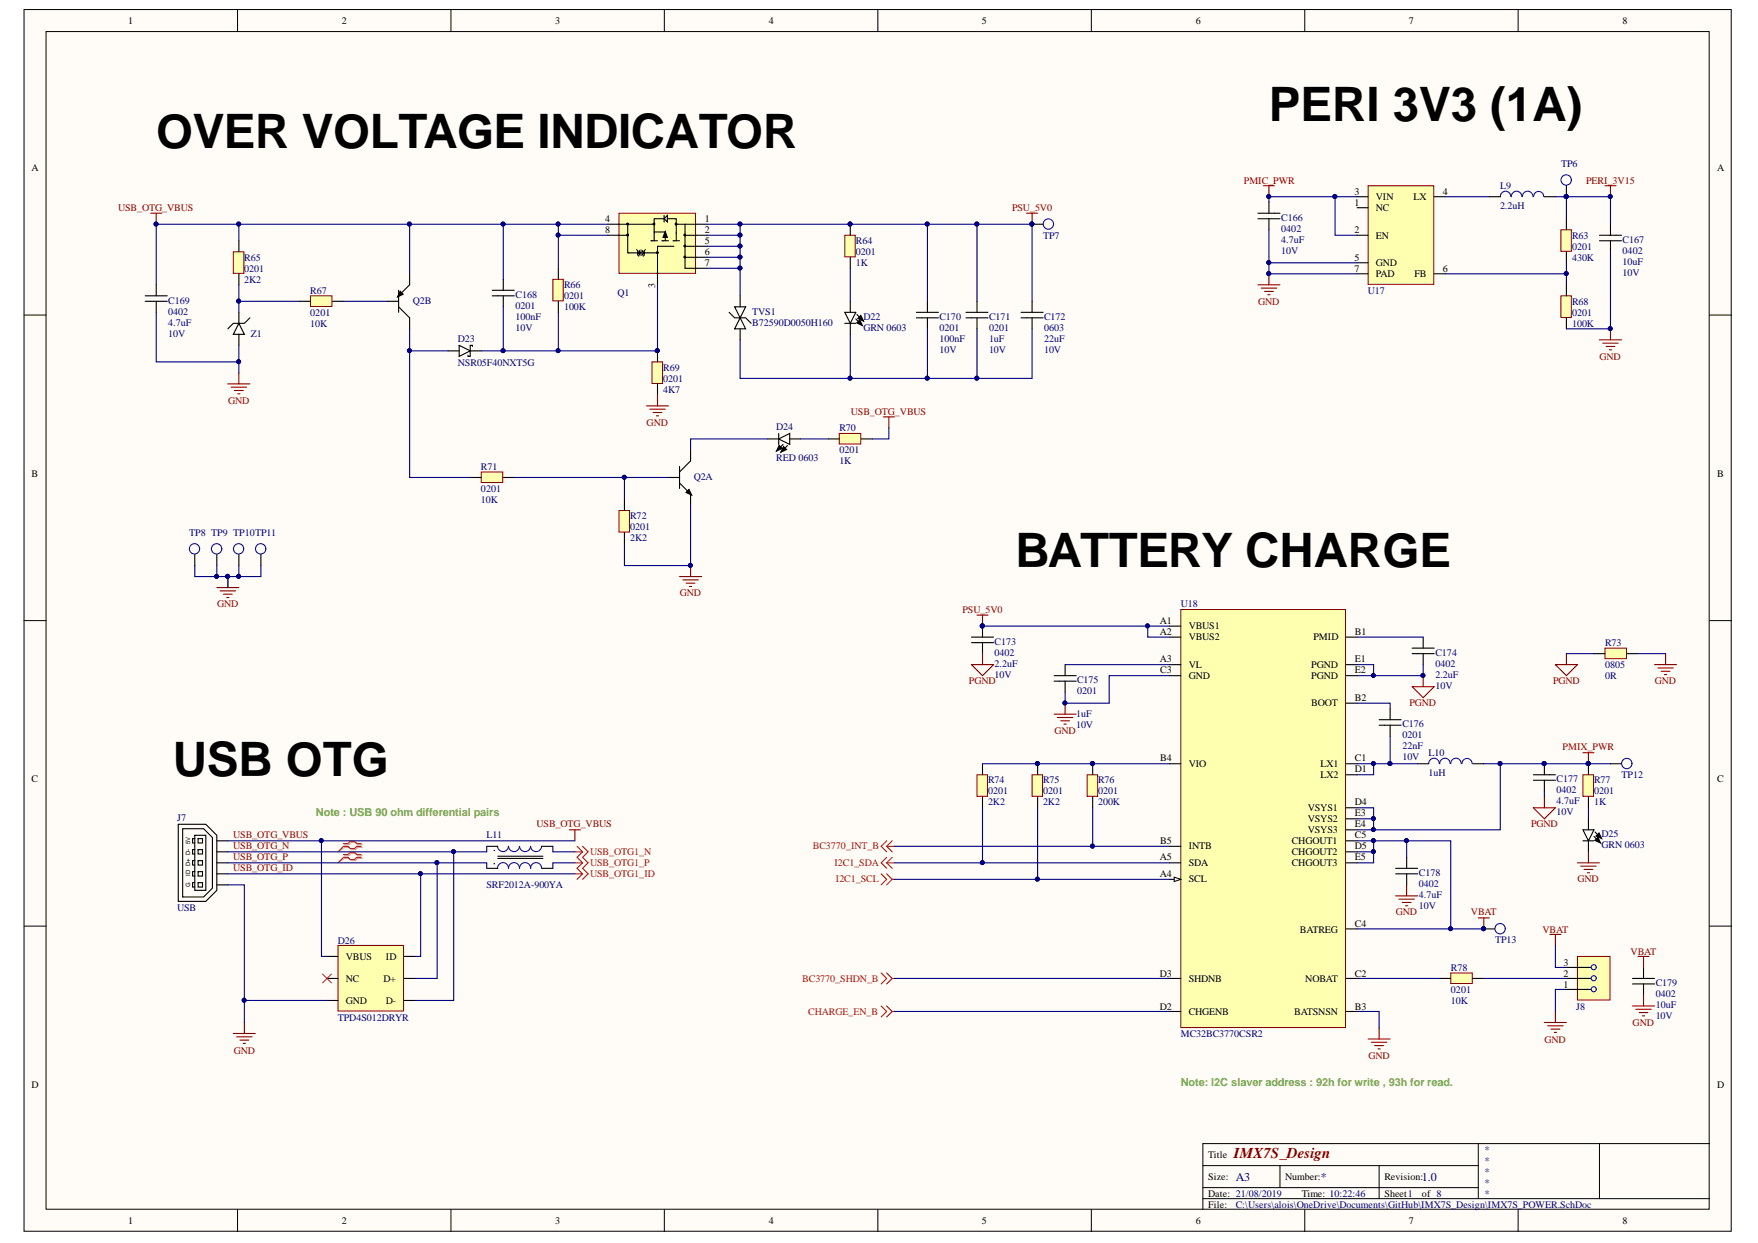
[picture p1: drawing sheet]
<svg xmlns="http://www.w3.org/2000/svg" width="297mm" height="210mm" viewBox="0 0 297 210" stroke-linecap="round" stroke-linejoin="round" font-family="sans-serif">
<defs><g id="words">
<g font-size="8">
<text x="214.4" y="20.4">PERI 3V3 (1A)</text>
<text x="26.4" y="25">OVER VOLTAGE INDICATOR</text>
<text x="171.6" y="95.7">BATTERY CHARGE</text>
<text x="29.2" y="131">USB OTG</text>
</g>
<text font-size="2.5" fill="#800000" x="208.5" y="195.6">IMX7S_Design</text>
<g font-size="2" fill="#000080">
<text x="208.8" y="199.4">A3</text>
<text x="223.2" y="199.4">*</text>
<text x="240.3" y="199.4">1.0</text>
</g>
<g font-size="1.9" fill="#6aa84f">
<text x="53.4" y="137.9">Note : USB 90 ohm differential pairs</text>
<text x="199.5" y="183.4">Note: I2C slaver address : 92h for write , 93h for read.</text>
</g>
<g font-size="1.7">
<text x="21.6" y="4">1</text>
<text x="57.8" y="4">2</text>
<text x="93.8" y="4">3</text>
<text x="129.9" y="4">4</text>
<text x="165.9" y="4">5</text>
<text x="202" y="4">6</text>
<text x="238.1" y="4">7</text>
<text x="274.2" y="4">8</text>
<text x="5.3" y="28.9">A</text>
<text x="290.2" y="28.9">A</text>
<text x="228.8" y="34.7">1</text>
<text x="228.8" y="32.9">3</text>
<text x="232.5" y="35.6">NC</text>
<text x="232.5" y="33.8">VIN</text>
<text x="238.8" y="33.8">LX</text>
<text x="243.8" y="32.9">4</text>
<text x="102.2" y="37.5">4</text>
<text x="102.2" y="39.4">8</text>
<text x="119.1" y="37.5">1</text>
<text x="119.1" y="39.4">2</text>
<text x="119.1" y="41.2">5</text>
<text x="228.8" y="39.4">2</text>
<text x="232.5" y="40.3">EN</text>
<text x="119.1" y="43.1">6</text>
<text x="119.1" y="44.9">7</text>
<text x="228.8" y="44">5</text>
<text x="228.8" y="45.9">7</text>
<text x="232.5" y="44.9">GND</text>
<text x="232.5" y="46.8">PAD</text>
<text x="239" y="46.8">FB</text>
<text x="243.8" y="45.9">6</text>
<text x="110.7" y="48.6" transform="rotate(-90 110.7 48.6)">3</text>
<text x="5.3" y="80.5">B</text>
<text x="290.2" y="80.5">B</text>
<text x="195.9" y="105.3">A1</text>
<text x="195.9" y="107.2">A2</text>
<text x="200.8" y="106.3">VBUS1</text>
<text x="228.9" y="107.2">B1</text>
<text x="195.9" y="111.8">A3</text>
<text x="196" y="113.7">C3</text>
<text x="200.8" y="108.1">VBUS2</text>
<text x="200.8" y="112.8">VL</text>
<text x="221.6" y="112.8">PGND</text>
<text x="221.9" y="108.1">PMID</text>
<text x="228.9" y="111.8">E1</text>
<text x="228.9" y="113.7">E2</text>
<text x="200.8" y="114.6">GND</text>
<text x="221.6" y="114.6">PGND</text>
<text x="221.6" y="119.3">BOOT</text>
<text x="228.9" y="118.4">B2</text>
<text x="196" y="128.6">B4</text>
<text x="200.8" y="129.5">VIO</text>
<text x="223.1" y="129.5">LX1</text>
<text x="223.1" y="131.4">LX2</text>
<text x="228.9" y="128.6">C1</text>
<text x="228.9" y="130.4">D1</text>
<text x="5.3" y="132.1">C</text>
<text x="221" y="136.9">VSYS1</text>
<text x="228.9" y="136">D4</text>
<text x="228.9" y="137.9">E3</text>
<text x="290.2" y="132.1">C</text>
<text x="196" y="142.5">B5</text>
<text x="200.8" y="143.4">INTB</text>
<text x="218.3" y="142.5">CHGOUT1</text>
<text x="221" y="138.8">VSYS2</text>
<text x="221" y="140.7">VSYS3</text>
<text x="228.9" y="139.7">E4</text>
<text x="228.9" y="141.6">C5</text>
<text x="228.9" y="143.4">D5</text>
<text x="195.9" y="145.3">A5</text>
<text x="195.9" y="148.1">A4</text>
<text x="200.8" y="146.2">SDA</text>
<text x="200.8" y="149">SCL</text>
<text x="218.3" y="144.4">CHGOUT2</text>
<text x="218.3" y="146.2">CHGOUT3</text>
<text x="228.9" y="145.3">E5</text>
<text x="219.6" y="157.5">BATREG</text>
<text x="228.9" y="156.5">C4</text>
<text x="58.4" y="165.8">NC</text>
<text x="58.4" y="162.1">VBUS</text>
<text x="64.8" y="165.8">D+</text>
<text x="65.2" y="162.1">ID</text>
<text x="195.9" y="164.9">D3</text>
<text x="200.8" y="165.8">SHDNB</text>
<text x="220.6" y="165.8">NOBAT</text>
<text x="228.9" y="164.9">C2</text>
<text x="264.2" y="166.8">1</text>
<text x="264.2" y="164.9">2</text>
<text x="264.2" y="163">3</text>
<text x="58.4" y="169.6">GND</text>
<text x="65.2" y="169.6">D-</text>
<text x="195.9" y="170.5">D2</text>
<text x="200.8" y="171.4">CHGENB</text>
<text x="218.7" y="171.4">BATSNSN</text>
<text x="228.9" y="170.5">B3</text>
<text x="5.3" y="183.7">D</text>
<text x="290.2" y="183.7">D</text>
<text x="204.1" y="195.6">Title</text>
<text x="204.1" y="199.3">Size:</text>
<text x="204.1" y="202.1">Date: 21/08/2019</text>
<text x="204.1" y="203.9">File:</text>
<text x="217.2" y="199.3">Number:</text>
<text x="220" y="202.1">Time: 10:22:46</text>
<text x="233.9" y="199.3">Revision:</text>
<text x="233.9" y="202.1">Sheet1</text>
<text x="240.3" y="202.1">of 8</text>
<text x="21.6" y="206.7">1</text>
<text x="57.8" y="206.7">2</text>
<text x="93.8" y="206.7">3</text>
<text x="129.9" y="206.7">4</text>
<text x="165.9" y="206.7">5</text>
<text x="202" y="206.7">6</text>
<text x="238.1" y="206.7">7</text>
<text x="274.2" y="206.7">8</text>
</g>
<g font-size="1.7" fill="#000080">
<text x="263.8" y="28.2">TP6</text>
<text x="253.5" y="35.3">2.2uH</text>
<text x="253.5" y="31.9">L9</text>
<text x="144.6" y="41.2">R64</text>
<text x="176.2" y="40.3">TP7</text>
<text x="216.5" y="39.2">0402</text>
<text x="216.5" y="41.1">4.7uF</text>
<text x="216.5" y="37.3">C166</text>
<text x="265.6" y="40.3">R63</text>
<text x="274.2" y="41.1">C167</text>
<text x="41.3" y="45.9">0201</text>
<text x="41.3" y="47.7">2K2</text>
<text x="41.3" y="44">R65</text>
<text x="144.6" y="43.1">0201</text>
<text x="144.6" y="44.9">1K</text>
<text x="216.5" y="42.9">10V</text>
<text x="265.6" y="42.1">0201</text>
<text x="265.6" y="44">430K</text>
<text x="274.2" y="42.9">0402</text>
<text x="274.2" y="44.8">10uF</text>
<text x="274.2" y="46.6">10V</text>
<text x="28.4" y="53.1">0402</text>
<text x="28.4" y="51.3">C169</text>
<text x="52.4" y="53.3">0201</text>
<text x="52.4" y="49.6">R67</text>
<text x="69.8" y="51.3">Q2B</text>
<text x="87.1" y="52.2">0201</text>
<text x="87.1" y="50.3">C168</text>
<text x="95.3" y="50.5">0201</text>
<text x="95.3" y="52.4">100K</text>
<text x="95.3" y="48.7">R66</text>
<text x="104.4" y="49.9">Q1</text>
<text x="127.1" y="53.1">TVS1</text>
<text x="231.1" y="49.6">U17</text>
<text x="265.6" y="53.3">0201</text>
<text x="265.6" y="51.4">R68</text>
<text x="28.4" y="55">4.7uF</text>
<text x="28.4" y="56.8">10V</text>
<text x="42.4" y="56.8">Z1</text>
<text x="52.4" y="55.2">10K</text>
<text x="77.4" y="57.8">D23</text>
<text x="87.1" y="54.1">100nF</text>
<text x="87.1" y="55.9">10V</text>
<text x="127.1" y="55">B72590D0050H160</text>
<text x="145.9" y="54.1">D22</text>
<text x="145.9" y="55.9">GRN 0603</text>
<text x="158.7" y="55.9">0201</text>
<text x="158.7" y="57.8">100nF</text>
<text x="158.7" y="59.6">10V</text>
<text x="158.7" y="54.1">C170</text>
<text x="167.1" y="55.9">0201</text>
<text x="167.1" y="57.8">1uF</text>
<text x="167.1" y="59.6">10V</text>
<text x="167.1" y="54.1">C171</text>
<text x="176.4" y="55.9">0603</text>
<text x="176.4" y="57.8">22uF</text>
<text x="176.4" y="59.6">10V</text>
<text x="176.4" y="54.1">C172</text>
<text x="265.6" y="55.2">100K</text>
<text x="77.4" y="61.8">NSR05F40NXT5G</text>
<text x="112.1" y="64.5">0201</text>
<text x="112.1" y="62.6">R69</text>
<text x="112.1" y="66.3">4K7</text>
<text x="131.2" y="72.6">D24</text>
<text x="131.2" y="77.9">RED 0603</text>
<text x="141.8" y="76.5">0201</text>
<text x="141.8" y="72.8">R70</text>
<text x="81.3" y="83">0201</text>
<text x="81.3" y="79.3">R71</text>
<text x="117.2" y="81">Q2A</text>
<text x="141.8" y="78.4">1K</text>
<text x="81.3" y="84.9">10K</text>
<text x="106.5" y="89.5">0201</text>
<text x="106.5" y="87.7">R72</text>
<text x="32" y="90.5">TP8 TP9 TP10TP11</text>
<text x="106.5" y="91.4">2K2</text>
<text x="199.5" y="102.6">U18</text>
<text x="168" y="110.7">0402</text>
<text x="168" y="112.6">2.2uF</text>
<text x="168" y="108.9">C173</text>
<text x="242.5" y="112.6">0402</text>
<text x="242.5" y="110.7">C174</text>
<text x="271.2" y="112.8">0805</text>
<text x="271.2" y="109.1">R73</text>
<text x="168" y="114.5">10V</text>
<text x="182" y="117.3">0201</text>
<text x="182" y="115.4">C175</text>
<text x="242.5" y="114.5">2.2uF</text>
<text x="242.5" y="116.3">10V</text>
<text x="271.2" y="114.6">0R</text>
<text x="181.8" y="121.1">1uF</text>
<text x="181.8" y="123">10V</text>
<text x="237" y="124.7">0201</text>
<text x="237" y="122.8">C176</text>
<text x="237" y="126.5">22nF</text>
<text x="237" y="128.4">10V</text>
<text x="241.4" y="131">1uH</text>
<text x="241.4" y="127.6">L10</text>
<text x="274" y="131.4">TP12</text>
<text x="166.9" y="134.2">0201</text>
<text x="166.9" y="136">2K2</text>
<text x="166.9" y="132.3">R74</text>
<text x="176.2" y="134.2">0201</text>
<text x="176.2" y="136">2K2</text>
<text x="176.2" y="132.3">R75</text>
<text x="185.5" y="134.2">0201</text>
<text x="185.5" y="136">200K</text>
<text x="185.5" y="132.3">R76</text>
<text x="263" y="134">0402</text>
<text x="263" y="135.8">4.7uF</text>
<text x="263" y="137.7">10V</text>
<text x="263" y="132.1">C177</text>
<text x="269.3" y="134.2">0201</text>
<text x="269.3" y="136">1K</text>
<text x="269.3" y="132.3">R77</text>
<text x="29.9" y="138.6">J7</text>
<text x="82.2" y="141.6">L11</text>
<text x="270.6" y="141.4">D25</text>
<text x="270.6" y="143.3">GRN 0603</text>
<text x="82.2" y="150">SRF2012A-900YA</text>
<text x="239.8" y="149.8">0402</text>
<text x="239.8" y="147.9">C178</text>
<text x="29.9" y="153.9">USB</text>
<text x="239.8" y="151.6">4.7uF</text>
<text x="239.8" y="153.5">10V</text>
<text x="57.1" y="159.3">D26</text>
<text x="252.6" y="159.2">TP13</text>
<text x="245.2" y="167.7">0201</text>
<text x="245.2" y="164">R78</text>
<text x="279.8" y="166.5">C179</text>
<text x="57.1" y="172.3">TPD4S012DRYR</text>
<text x="245.2" y="169.6">10K</text>
<text x="266.3" y="170.5">J8</text>
<text x="279.8" y="168.4">0402</text>
<text x="279.8" y="170.2">10uF</text>
<text x="279.8" y="172.1">10V</text>
<text x="199.5" y="175.1">MC32BC3770CSR2</text>
<text x="250.7" y="194.6">*</text>
<text x="250.7" y="196.5">*</text>
<text x="208.8" y="203.9">C:\Users\alois\OneDrive\Documents\GitHub\IMX7S_Design\IMX7S_POWER.SchDoc</text>
<text x="250.7" y="198.4">*</text>
<text x="250.7" y="200.2">*</text>
<text x="250.7" y="202.1">*</text>
</g>
<g font-size="1.7" fill="#800000">
<text x="20" y="35.6">USB_OTG_VBUS</text>
<text x="171" y="35.6">PSU_5V0</text>
<text x="210.2" y="31">PMIC_PWR</text>
<text x="268" y="31">PERI_3V15</text>
<text x="212.6" y="51.4">GND</text>
<text x="270.3" y="60.7">GND</text>
<text x="38.6" y="68.2">GND</text>
<text x="109.3" y="71.9">GND</text>
<text x="143.8" y="70">USB_OTG_VBUS</text>
<text x="114.8" y="100.7">GND</text>
<text x="36.7" y="102.6">GND</text>
<text x="162.6" y="103.5">PSU_5V0</text>
<text x="163.7" y="115.6">PGND</text>
<text x="238.1" y="119.3">PGND</text>
<text x="262.4" y="115.6">PGND</text>
<text x="279.6" y="115.6">GND</text>
<text x="178.2" y="123.9">GND</text>
<text x="264" y="126.7">PMIX_PWR</text>
<text x="39.4" y="143.4">USB_OTG_N</text>
<text x="39.4" y="141.6">USB_OTG_VBUS</text>
<text x="90.7" y="139.7">USB_OTG_VBUS</text>
<text x="258.7" y="139.7">PGND</text>
<text x="39.4" y="145.3">USB_OTG_P</text>
<text x="39.4" y="147.2">USB_OTG_ID</text>
<text x="266.6" y="149">GND</text>
<text x="235.9" y="154.6">GND</text>
<text x="248.5" y="154.6">VBAT</text>
<text x="260.6" y="157.5">VBAT</text>
<text x="275.5" y="161.2">VBAT</text>
<text x="275.9" y="173.3">GND</text>
<text x="39.5" y="177.9">GND</text>
<text x="231.2" y="178.8">GND</text>
<text x="261" y="176.1">GND</text>
</g>
<g font-size="1.7" fill="#f00">
<text x="137.3" y="143.4">BC3770_INT_B</text>
<text x="99.7" y="144.4">USB_OTG1_N</text>
<text x="99.7" y="146.2">USB_OTG1_P</text>
<text x="99.7" y="148.1">USB_OTG1_ID</text>
<text x="141" y="146.2">I2C1_SDA</text>
<text x="141.2" y="149">I2C1_SCL</text>
<text x="135.6" y="165.8">BC3770_SHDN_B</text>
<text x="136.6" y="171.4">CHARGE_EN_B</text>
</g>
<g font-size="1">
<text x="32.1" y="142.5" transform="rotate(-90 32.1 142.5)">5V</text>
<text x="32.1" y="149.8" transform="rotate(-90 32.1 149.8)">G</text>
<text x="32.1" y="147.9" transform="rotate(-90 32.1 147.9)">ID D+ D-</text>
</g>
</g></defs>
<g fill="#fffcf8" stroke="#000" stroke-width=".17">
<path d="M4.1 1.6h288.4v206.3h-288.4z"/>
<path d="M7.8 5.3h281v198.9h-281z"/>
</g>
<g fill="none" stroke="#000" stroke-width=".17">
<path d="M40.1 1.6v3.7M76.2 1.6v3.7M112.2 1.6v3.7M148.3 1.6v3.7M184.4 1.6v3.7M220.5 1.6v3.7M256.5 1.6v3.7M4.1 53.2h3.7M288.9 53.2h3.7M4.1 104.8h3.7M288.9 104.8h3.7M4.1 156.4h3.7"/>
<path d="M288.9 156.4h3.7M203.2 196.8h46.6M216.3 196.8v3.8M233 196.8v5.6M249.8 193.1v9.3M270.3 193.1h-67.1v11.2M288.9 193.1h-18.6v9.3M40.1 204.3v3.7M76.2 204.3v3.7M112.2 204.3v3.7M148.3 204.3v3.7M184.4 204.3v3.7"/>
<path d="M203.2 202.4h85.7M203.2 200.6h46.6M220.5 204.3v3.7M256.5 204.3v3.7"/>
</g>
<path d="M104.6 36h12.9v10.2h-12.9z" fill="#ffffb0" stroke="#800000" stroke-width=".17"/>
<g fill="none" stroke="#000" stroke-width=".19">
<path d="M102.7 37.9h7.8M102.7 39.7h3.4M106.1 37.9v4.8h1.6M112.2 36.9h-1.7v2.3M112.2 36.4v1.1M112.4 39.2h-1.9v1.5M112.4 39.4v1.3M112.8 36.9v.6l-.6-.6 .6-.5v.5h1.5v1M114.3 37.9v2.8M114.3 37.9h5.2M115.7 39.7h3.8M115.7 37.9v7.4h3.8"/>
<path d="M24.5 50.9h3.8M24.5 50h3.8M26.4 48.1v1.9M26.4 50.9v1.8M40.4 54.6l.9 1.9h-1.9zM40.4 54.6h-1l-.9 .9M40.4 52.7v1.9M40.4 56.5v1.8M42.2 53.7l-.9 .9h-.9M65.5 50.9h1.8M67.3 49v3.7M67.3 51.8l1.9 1.9v1.8"/>
<path d="M69.2 46.2v1.9l-1.9 1.9M75.7 59.2h1.9M77.6 58.3l1.8 .9-1.8 1zM79.4 59.2h1.9M79.8 58.5v-.2h-.4v1.9h-.3v-.2M107.6 42.1l.1 .2v.4M107.7 42.7v.4l.2 .2M108.1 42.7v.4l-.4-.4 .4-.4v.4h.4M108.5 42.3l.4 .4-.4 .4zM108.9 42.7v.4l-.2 .2M108.9 42.7h2.2M109 42.1l-.1 .2v.4"/>
<path d="M110 40.7h1.1M111.8 40.7h1.2M113.7 40.7h1.1M113.9 41.6h-2.8v6.5M115.7 41.6h3.8M115.7 43.4h3.8M123.2 52.7l.9 1h1l.9-1.9h-1.9l1 1.9h.9l.9 .9M125.1 53.7l.9 1.8h-1.9zM125.1 50v1.8M125.1 55.5v1.9M114.8 78.8v3.7M116.7 76v1.8l-1.9 1.9"/>
<path d="M113 80.6h1.8M114.8 81.6l1.9 1.8v1.9"/>
</g>
<path d="M67.6 49.2l.5 .5-1 .5zM112.4 39.1l.4 1h-.8zM115.9 83.2l.5-.6 .5 1z" fill="#000"/>
<path d="M112.4 39.1l.4 1h-.8zM67.6 49.2l.5 .5-1 .5zM115.9 83.2l.5-.6 .5 1z" fill="none" stroke="#000" stroke-width=".17"/>
<g fill="#000" stroke="#000" stroke-width=".19">
<circle cx="106" cy="37.8" r=".15"/>
<circle cx="106" cy="39.7" r=".15"/>
<circle cx="110.5" cy="37.8" r=".14"/>
<circle cx="114.2" cy="37.8" r=".15"/>
<circle cx="115.7" cy="39.7" r=".14"/>
<circle cx="111.1" cy="42.7" r=".15"/>
<circle cx="115.7" cy="43.4" r=".14"/>
<circle cx="115.7" cy="41.6" r=".14"/>
</g>
<path d="M39.4 42.5h1.8v3.7h-1.8z" fill="#ffffb0" stroke="#800000" stroke-width=".17"/>
<path d="M40.4 40.7v1.8M40.4 46.2v1.9" fill="none" stroke="#000" stroke-width=".19"/>
<path d="M52.5 50h3.6v1.7h-3.6z" fill="#ffffb0" stroke="#800000" stroke-width=".17"/>
<path d="M50.6 50.9h1.9M56.2 50.9h1.8" fill="none" stroke="#000" stroke-width=".19"/>
<path d="M25.5 36h1.8M26.4 36v1.9M38.5 64.8h3.7M39.1 65.4h2.6M39.6 65.9h1.5M40.2 66.5h.3M40.4 63v1.8" fill="none" stroke="#800000" stroke-width=".19"/>
<circle cx="26.4" cy="37.8" r=".33" fill="#000080" stroke="#000080" stroke-width=".17"/>
<path d="M81.3 79.7h3.6v1.8h-3.6z" fill="#ffffb0" stroke="#800000" stroke-width=".17"/>
<path d="M83.2 50h3.7M83.2 49h3.7M85 47.2v1.8M85 50v1.8M79.4 80.6h1.9M85 80.6h1.9" fill="none" stroke="#000" stroke-width=".19"/>
<path d="M93.4 47.2h1.8v3.6h-1.8z" fill="#ffffb0" stroke="#800000" stroke-width=".17"/>
<path d="M94.3 45.3v1.9M94.3 50.9v1.8" fill="none" stroke="#000" stroke-width=".19"/>
<path d="M110.2 61.1h1.8v3.7h-1.8z" fill="#ffffb0" stroke="#800000" stroke-width=".17"/>
<path d="M111.1 59.2v1.9M111.1 64.8v1.9" fill="none" stroke="#000" stroke-width=".19"/>
<circle cx="111" cy="59.2" r=".33" fill="#000080" stroke="#000080" stroke-width=".17"/>
<path d="M109.2 68.5h3.8M109.8 69.1h2.6M110.3 69.7h1.5M110.9 70.2h.4M111.1 66.7v1.8" fill="none" stroke="#800000" stroke-width=".19"/>
<path d="M104.6 86.2h1.7v3.7h-1.7z" fill="#ffffb0" stroke="#800000" stroke-width=".17"/>
<path d="M129.7 74.1h1.9M131.6 74.1l1.8-.9v1.9zM131.6 73.2v1.9M132.3 75.1l-.9 .9M133.1 75.2l-1 1M133.4 74.1h1.9M105.5 84.3v1.9M105.5 89.9v1.9" fill="none" stroke="#000" stroke-width=".19"/>
<path d="M114.8 97.4h3.7M115.4 97.9h2.6M115.9 98.5h1.5M116.5 99h.4M116.7 95.5v1.9" fill="none" stroke="#800000" stroke-width=".19"/>
<circle cx="116.6" cy="95.5" r=".33" fill="#000080" stroke="#000080" stroke-width=".17"/>
<path d="M131.6 75.2l.6 .5-1 .5zM132.4 75.4l.5 .5-1 .5z" fill="#000"/>
<path d="M131.6 75.2l.6 .5-1 .5zM132.4 75.4l.5 .5-1 .5z" fill="none" stroke="#000" stroke-width=".17"/>
<path d="M141.8 73.2h3.6v1.8h-3.6z" fill="#ffffb0" stroke="#800000" stroke-width=".17"/>
<path d="M139.9 74.1h1.9M145.5 74.1h1.9" fill="none" stroke="#000" stroke-width=".19"/>
<path d="M149.3 70.4h1.8M150.2 70.4v1.9" fill="none" stroke="#800000" stroke-width=".19"/>
<path d="M142.7 39.7h1.8v3.7h-1.8z" fill="#ffffb0" stroke="#800000" stroke-width=".17"/>
<g fill="none" stroke="#000" stroke-width=".19">
<path d="M143.7 37.9v1.8M174.4 37.9h1.8M142.7 52.7h1.9l-.9 1.9zM142.7 54.6h1.9M143.7 43.4v1.9M143.7 50.9v1.8M143.7 54.6v1.9M144.6 53.9l.9 .9M144.8 53.1l.9 .9M154.8 53.7h3.8M154.8 52.7h3.8M156.7 50.9v1.8"/>
<path d="M156.7 53.7v1.8M163.2 53.7h3.7M163.2 52.7h3.7M165.1 50.9v1.8M165.1 53.7v1.8M172.5 53.7h3.7M172.5 52.7h3.7M174.4 50.9v1.8M174.4 53.7v1.8M32.9 93.6v1.9M36.6 93.6v1.9M40.4 93.6v1.9"/>
<path d="M44.1 93.6v1.9M30.1 139.2h4.7l1.8 1.9v9.3l-1.8 1.8h-4.7zM30.9 139.9h3.5l1.5 1.5v8.6l-1.5 1.5h-3.5zM32.9 141.1h1.9v9.3h-1.9zM32.9 149.1h-.4v.7h.4M32.9 147.2h-.4v.7h.4M32.9 145.3h-.4v.8h.4M32.9 143.5h-.4v.7h.4M32.9 141.6h-.4v.8h.4M33.5 141.6h.7v.8h-.7zM33.5 143.5h.7v.7h-.7zM33.5 145.3h.7v.8h-.7z"/>
<path d="M33.5 147.2h.7v.7h-.7zM33.5 149.1h.7v.7h-.7zM36.6 142h1.9M36.6 143.8h1.9M36.6 145.7h1.9M36.6 147.6h1.9M36.6 149.4h1.9"/>
</g>
<g fill="#000080" stroke="#000080" stroke-width=".17">
<circle cx="143.6" cy="37.8" r=".33"/>
<circle cx="38.5" cy="97.3" r=".33"/>
<circle cx="174.3" cy="37.8" r=".33"/>
</g>
<path d="M144.8 54.5l.5-.5 .4 1zM144.9 53.8l.6-.5 .4 .9z" fill="#000"/>
<path d="M144.8 54.5l.5-.5 .4 1zM144.9 53.8l.6-.5 .4 .9z" fill="none" stroke="#000" stroke-width=".17"/>
<path d="M173.5 36h1.8M174.4 36v1.9M36.6 99.2h3.8M37.2 99.8h2.6M38.5 97.4v1.8M37.8 100.3h1.4M38.3 100.9h.4" fill="none" stroke="#800000" stroke-width=".19"/>
<g fill="none" stroke="#00f" stroke-width=".19">
<circle cx="177.1" cy="37.8" r=".87"/>
<circle cx="32.9" cy="92.7" r=".87"/>
<circle cx="36.6" cy="92.7" r=".87"/>
<circle cx="40.3" cy="92.7" r=".87"/>
<circle cx="44" cy="92.7" r=".87"/>
</g>
<path d="M57.1 159.7h11.1v11h-11.1z" fill="#ffffb0" stroke="#800000" stroke-width=".17"/>
<path d="M82.2 142.9h1.9M82.2 146.6h1.9M84.1 144.6h7.6M84.1 145h7.6M91.5 142.9h1.9M91.5 146.6h1.9M55.3 165.2h1.8M55.3 168.9h1.8M55.3 161.5h1.8M68.3 165.2h1.8M68.3 168.9h1.8M68.3 161.5h1.8" fill="none" stroke="#000" stroke-width=".19"/>
<g fill="none" stroke="#00f" stroke-width=".19">
<path d="M91.5 142.9a.93 .93 0 0 1-.9 .9 .93 .93 0 0 1-1-.9 .94 .94 0 0 1-.9 .9 .94 .94 0 0 1-.9-.9 .93 .93 0 0 1-1 .9 .93 .93 0 0 1-.9-.9 .92 .92 0 0 1-.9 .9 .92 .92 0 0 1-.9-.9M91.5 146.6a.93 .93 0 0 0-.9-.9 .93 .93 0 0 0-1 .9 .94 .94 0 0 0-.9-.9 .94 .94 0 0 0-.9 .9 .93 .93 0 0 0-1-.9 .93 .93 0 0 0-.9 .9 .92 .92 0 0 0-.9-.9 .92 .92 0 0 0-.9 .9"/>
<circle cx="83.5" cy="143.6" r=".02"/>
<circle cx="83.5" cy="145.9" r=".02"/>
</g>
<path d="M96.2 140.1h1.9M97.1 140.1v1.9M39.4 174.5h3.8M40 175.1h2.6M40.5 175.6h1.5M41.1 176.2h.4M41.3 172.7v1.8" fill="none" stroke="#800000" stroke-width=".19"/>
<path d="M58 142.9l-.9 .9M58 144.8l-.9 .9M54.5 164.5l1.5 1.5M56 164.5l-1.5 1.5" fill="none" stroke="#f00" stroke-width=".17"/>
<path d="M58 142.5h.8l.4-.4h.7l.4 .4h.7M58 142.9h.8l.4 .4h.7l.4-.4h.7M58 144.3h.8l.4-.4h.7l.4 .4h.7M58 144.8h.8l.4 .3h.7l.4-.3h.7M97.1 143.8h1.3M97.1 145.7h1.3M97.1 147.6h1.3M97.5 142.9l.9 .9M98.4 143.8l-.9 1 .9 .9M98.4 142.9l1 .9-1 1 1 .9-1 .9 1 1-1 .9M98.4 145.7l-.9 .9 .9 1M98.4 147.6l-.9 .9" fill="none" stroke="#f00" stroke-width=".19"/>
<path d="M58.2 142.6h.8l.3-.3h.8l.4 .3h.7M58.2 143.1h.8l.3 .4h.8l.4-.4h.7M58.2 144.5h.8l.3-.4h.8l.4 .4h.7M58.2 145h.8l.3 .3h.8l.4-.3h.7" fill="none" stroke="#d0a19e" stroke-width=".19"/>
<path d="M58.2 143.1l-1.1 .7M58.2 145l-1.1 .7" fill="none" stroke="#d0a19e" stroke-width=".17"/>
<path d="M199.5 102.9h27.8v70.6h-27.8z" fill="#ffffb0" stroke="#800000" stroke-width=".17"/>
<path d="M197.7 105.7h1.8M197.7 107.6h1.8M197.7 112.2h1.8M197.7 114.1h1.8M197.7 129h1.8M197.7 142.9h1.8M197.7 145.7h1.8M197.7 148.5h1.8" fill="none" stroke="#000" stroke-width=".19"/>
<path d="M198.4 148.1l1.1 .4-1.1 .4z" fill="#fffcf8"/>
<path d="M198.4 148.1l1.1 .4-1.1 .4z" fill="none" stroke="#000" stroke-width=".17"/>
<g fill="none" stroke="#000" stroke-width=".19">
<path d="M164.1 107.6h3.8M164.1 108.5h3.8M166 105.7v1.9M166 108.5v1.9M178.1 114.1h3.7M178.1 115h3.7M180 112.2v1.9M180 115v1.9M227.4 107.6h1.9M227.4 112.2h1.9M227.4 114.1h1.9M227.4 118.7h1.9"/>
<path d="M227.4 129h1.9M227.4 130.8h1.9M227.4 136.4h1.9M227.4 138.3h1.9M227.4 140.1h1.9M227.4 142h1.9M227.4 143.8h1.9M227.4 145.7h1.9M227.4 156.9h1.9M197.7 165.2h1.8M197.7 170.8h1.8M227.4 165.2h1.9"/>
<path d="M227.4 170.8h1.9"/>
</g>
<circle cx="166" cy="105.7" r=".33" fill="#000080" stroke="#000080" stroke-width=".17"/>
<path d="M165.1 130.8h1.7v3.7h-1.7z" fill="#ffffb0" stroke="#800000" stroke-width=".17"/>
<g fill="none" stroke="#000" stroke-width=".19">
<path d="M234.9 119.7v1.8M238.6 110.4h3.7M238.6 109.4h3.7M240.5 107.6v1.8M240.5 110.4v1.8M166 129v1.8M166 134.6v1.8M233 122.5h3.7M233 121.5h3.7M234.9 122.5v1.8M239.5 129h1.9M248.8 129h1.9"/>
<path d="M259.1 130.8h3.7M259.1 131.8h3.7M260.9 129v1.8M260.9 131.8v1.8M235.8 146.6h3.7M235.8 147.6h3.7M237.7 144.8v1.8M237.7 147.6v1.8M250.7 156.9h1.9"/>
</g>
<g fill="none" stroke="#00f" stroke-width=".19">
<path d="M243.2 129a.89 .89 0 0 0-.9-1 .89 .89 0 0 0-.9 1M245 129a.88 .88 0 0 0-.9-1 .88 .88 0 0 0-.8 1M246.9 129a.88 .88 0 0 0-.9-1 .88 .88 0 0 0-.9 1M248.7 129a.86 .86 0 0 0-.8-.9 .86 .86 0 0 0-.9 .9"/>
<circle cx="253.5" cy="156.8" r=".87"/>
</g>
<g fill="none" stroke="#800000" stroke-width=".19">
<path d="M259.1 136.4h3.7l-1.9 1.9zM260.9 134.6v1.8M249.8 155h1.8M250.7 155v1.9M266.5 145.7h3.8M267.1 146.3h2.6M267.6 146.8h1.5M268.2 147.4h.4M268.4 143.8v1.9M231.2 175.5h3.7M231.7 176h2.6M232.3 176.6h1.5"/>
<path d="M232.8 177.1h.4M233 173.6v1.9"/>
</g>
<g fill="#000080" stroke="#000080" stroke-width=".17">
<circle cx="250.7" cy="156.8" r=".33"/>
<circle cx="260.9" cy="128.9" r=".33"/>
</g>
<path d="M267.5 130.8h1.7v3.7h-1.7z" fill="#ffffb0" stroke="#800000" stroke-width=".17"/>
<path d="M268.4 129v1.8M268.4 134.6v1.8M268.4 138.3v1.8M272.1 129h1.9M267.5 140.1h1.8l-.9 1.9zM267.5 142h1.8M268.4 142v1.8M269.3 141.2l1 1M269.5 140.5l.9 .9" fill="none" stroke="#000" stroke-width=".19"/>
<g fill="#000080" stroke="#000080" stroke-width=".17">
<circle cx="268.4" cy="128.9" r=".33"/>
<circle cx="240.4" cy="114.1" r=".33"/>
</g>
<path d="M269.5 141.9l.5-.5 .5 1zM269.7 141.2l.5-.6 .4 1z" fill="#000"/>
<path d="M269.5 141.9l.5-.5 .5 1zM269.7 141.2l.5-.6 .4 1z" fill="none" stroke="#000" stroke-width=".17"/>
<g fill="none" stroke="#800000" stroke-width=".19">
<path d="M238.6 116h3.7l-1.8 1.8zM240.5 114.1v1.9M262.8 112.2h3.7l-1.8 1.9zM264.7 110.4v1.8M279.6 112.2h3.7M280.1 112.8h2.6M280.7 113.4h1.5M281.2 113.9h.4M281.4 110.4v1.8M267.5 127.1h1.8M268.4 127.1v1.9M235.8 151.3h3.7"/>
<path d="M236.4 151.8h2.6M236.9 152.4h1.5M237.5 153h.4M237.7 149.4v1.9"/>
</g>
<circle cx="274.9" cy="128.9" r=".87" fill="none" stroke="#00f" stroke-width=".19"/>
<path d="M271.2 109.4h3.6v1.8h-3.6z" fill="#ffffb0" stroke="#800000" stroke-width=".17"/>
<path d="M269.3 110.4h1.9M274.9 110.4h1.9" fill="none" stroke="#000" stroke-width=".19"/>
<path d="M164.1 112.2h3.8l-1.9 1.9zM165.1 103.9h1.8M166 103.9v1.8M166 110.4v1.8M180 118.7v1.9M178.1 120.6h3.7M178.7 121.2h2.6M179.2 121.7h1.5M179.8 122.3h.4" fill="none" stroke="#800000" stroke-width=".19"/>
<g fill="#000080" stroke="#000080" stroke-width=".17">
<circle cx="179.9" cy="118.7" r=".33"/>
<circle cx="166" cy="105.7" r=".33"/>
</g>
<path d="M174.4 130.8h1.8v3.7h-1.8z" fill="#ffffb0" stroke="#800000" stroke-width=".17"/>
<path d="M175.3 129v1.8M175.3 134.6v1.8" fill="none" stroke="#000" stroke-width=".19"/>
<circle cx="175.3" cy="128.9" r=".33" fill="#000080" stroke="#000080" stroke-width=".17"/>
<path d="M183.7 130.8h1.8v3.7h-1.8z" fill="#ffffb0" stroke="#800000" stroke-width=".17"/>
<path d="M184.6 129v1.8M184.6 134.6v1.8" fill="none" stroke="#000" stroke-width=".19"/>
<circle cx="184.6" cy="128.9" r=".33" fill="#000080" stroke="#000080" stroke-width=".17"/>
<g fill="none" stroke="#f00" stroke-width=".19">
<path d="M148.9 147.6l.9 .9-.9 .9M149.8 142.9l.9 .9M149.8 142l-.9 .9 .9 .9M149.8 142.9h1.3M149.8 145.7l.9 .9M149.8 144.8l-.9 .9 .9 .9M149.8 145.7h1.3M149.8 147.6l.9 .9M150.7 142l-.9 .9M150.7 144.8l-.9 .9M150.7 148.5l-.9 .9M150.7 148.5h.4"/>
<path d="M148.9 164.3l.9 .9-.9 1M148.9 169.9l.9 .9-.9 .9M149.8 164.3l.9 .9M149.8 169.9l.9 .9M150.7 165.2l-.9 1M150.7 165.2h.4M150.7 170.8l-.9 .9M150.7 170.8h.4"/>
</g>
<path d="M231.2 31.4h11.1v16.6h-11.1z" fill="#ffffb0" stroke="#800000" stroke-width=".17"/>
<path d="M229.3 35.1h1.9M229.3 39.7h1.9M229.3 33.2h1.9M242.3 33.2h1.9M251.6 33.2h1.9M260.9 33.2h1.9M229.3 44.4h1.9M229.3 46.2h1.9M242.3 46.2h1.9" fill="none" stroke="#000" stroke-width=".19"/>
<path d="M255.3 33.2a.88 .88 0 0 0-.9-.9 .88 .88 0 0 0-.9 .9M257.1 33.2a.88 .88 0 0 0-.9-.9 .88 .88 0 0 0-.8 .9M259 33.2a.89 .89 0 0 0-.9-.9 .89 .89 0 0 0-.9 .9M260.8 33.2a.86 .86 0 0 0-.8-.9 .86 .86 0 0 0-.9 .9" fill="none" stroke="#00f" stroke-width=".19"/>
<path d="M263.7 38.8h1.8v3.6h-1.8z" fill="#ffffb0" stroke="#800000" stroke-width=".17"/>
<path d="M264.7 36.9v1.9M264.7 42.5v1.9" fill="none" stroke="#000" stroke-width=".19"/>
<path d="M263.7 50h1.8v3.6h-1.8z" fill="#ffffb0" stroke="#800000" stroke-width=".17"/>
<path d="M212.5 36h3.8M212.5 36.9h3.8M214.4 34.1v1.9M214.4 36.9v1.9M264.7 31.4v1.8M270.3 39.7h3.7M272.1 37.9v1.8M264.7 48.1v1.9M264.7 53.7v1.8M270.3 40.7h3.7M272.1 40.7v1.8" fill="none" stroke="#000" stroke-width=".19"/>
<circle cx="264.6" cy="30.4" r=".87" fill="none" stroke="#00f" stroke-width=".19"/>
<g fill="#000080" stroke="#000080" stroke-width=".17">
<circle cx="264.6" cy="33.2" r=".33"/>
<circle cx="272.1" cy="55.5" r=".33"/>
<circle cx="214.4" cy="46.2" r=".33"/>
<circle cx="214.4" cy="33.2" r=".33"/>
<circle cx="272.1" cy="33.2" r=".33"/>
</g>
<g fill="none" stroke="#800000" stroke-width=".19">
<path d="M213.5 31.4h1.8M214.4 31.4v1.8M271.2 31.4h1.8M272.1 31.4v1.8M212.5 48.1h3.8M213.1 48.7h2.6M213.7 49.2h1.5M214.2 49.8h.4M214.4 46.2v1.9M270.3 57.4h3.7M270.8 57.9h2.6M271.4 58.5h1.5"/>
<path d="M271.9 59.1h.4M272.1 55.5v1.9"/>
</g>
<path d="M245.1 164.3h3.7v1.8h-3.7z" fill="#ffffb0" stroke="#800000" stroke-width=".17"/>
<path d="M243.3 165.2h1.8M248.8 165.2h1.9" fill="none" stroke="#000" stroke-width=".19"/>
<path d="M266.5 161.5h5.5v7.4h-5.5z" fill="#ffffb0" stroke="#800000" stroke-width=".17"/>
<path d="M264.7 167.1h4.1M264.7 165.2h4.1M264.7 163.4h4.1M275.8 165.2h3.8M275.8 166.2h3.8M277.7 163.4v1.8M277.7 166.2v1.8" fill="none" stroke="#000" stroke-width=".19"/>
<g fill="none" stroke="#00f" stroke-width=".19">
<circle cx="269.3" cy="163.3" r=".43"/>
<circle cx="269.3" cy="167.1" r=".43"/>
<circle cx="269.3" cy="165.2" r=".43"/>
</g>
<g fill="none" stroke="#800000" stroke-width=".19">
<path d="M261.9 157.8h1.8M262.8 157.8v1.9M260.9 172.7h3.8M261.5 173.2h2.6M262.1 173.8h1.4M262.6 174.3h.4M262.8 170.8v1.9M275.8 169.9h3.8M276.4 170.4h2.6M276.8 161.5h1.8M277 171h1.4M277.5 171.5h.4"/>
<path d="M277.7 161.5v1.9M277.7 168v1.9"/>
</g>
<g fill="none" stroke="#000080" stroke-width=".19">
<path d="M40.4 37.9h28.8v8.3M69.2 37.9h15.8v9.3M85 37.9h9.3v7.4M94.3 37.9h8.4M94.3 39.7h8.4M119.5 37.9h5.6v12.1M119.5 39.7h5.6M125.1 37.9h49.3v13M156.7 37.9v13M165.1 37.9v13M214.4 38.8v5.6h14.9M225.6 33.2v6.5h3.7"/>
<path d="M229.3 33.2h-14.9v.9M244.2 33.2h7.4M262.8 33.2h1.9v3.7M264.7 33.2h7.4v4.7M26.4 52.7v8.4h14M40.4 58.3v4.7M40.4 48.1v4.6M40.4 40.7v-2.8h-14v10.2M40.4 50.9h10.2M58 50.9h7.5M69.2 55.5v3.7h6.5M69.2 59.2v21.4h10.2"/>
<path d="M85 51.8v7.4h-3.7M94.3 52.7v6.5h-9.3M111.1 48.1v11.1h-16.8M119.5 41.6h5.6M119.5 43.4h5.6M119.5 45.3h5.6M143.7 56.5v7.4h-18.6v-6.5M143.7 45.3v5.6M156.7 55.5v8.4h-13M165.1 55.5v8.4M174.4 55.5v8.4h-17.7M214.4 44.4v1.8h14.9"/>
<path d="M244.2 46.2h20.5M264.7 44.4v3.7M272.1 42.5v13h-7.4M129.7 74.1h-13v1.9M135.3 74.1h4.6M150.2 72.3v1.8h-2.8M32.9 95.5v1.9h11.2v-1.9M36.6 95.5v1.9M38.5 97.4v1.8M40.4 95.5v1.9M86.9 80.6h26.1M105.5 80.6v3.7"/>
<path d="M116.7 85.3v10.2h-11.2v-3.7M166 105.7h27.9M180 112.2h17.7M197.7 105.7h-3.8v1.9h3.8M197.7 114.1h-10.3v4.6h-7.4v-1.8M229.3 118.7h5.6v1M229.3 112.2h2.8v1.9h-2.8M229.3 107.6h11.2M240.5 112.2v1.9h-8.4M264.7 110.4h4.6M276.8 110.4h4.6M166 129h31.7"/>
<path d="M166 136.4v9.3M175.3 136.4v12.1M184.6 136.4v6.5M229.3 136.4h2.8v3.7M229.3 129h10.2M229.3 138.3h2.8M232.1 129v1.8h-2.8M234.9 124.3v4.7M250.7 129h2.8v11.1h-24.2M253.5 129h18.6M260.9 133.6v1M268.4 136.4v1.9"/>
<path d="M38.5 149.4h2.8v23.3M38.5 147.6h58.6M38.5 145.7h43.7v.9M38.5 142h58.6M54.3 142v19.5h1M71.1 147.6v13.9h-1M73.9 145.7v19.5h-3.8M76.7 143.8v25.1h-6.6M82.2 142.9v.9h-43.7M93.4 142.9v.9h3.7M97.1 145.7h-3.7v.9M151.1 142.9h46.6"/>
<path d="M151.1 145.7h46.6M151.1 148.5h46.6M229.3 142h8.4v2.8M232.1 142v1.8h-2.8M232.1 143.8v1.9h-2.8M237.7 142h7.4v14.9h-15.8M245.1 156.9h5.6M262.8 159.7v3.7h1.9M41.3 168.9h14M151.1 165.2h46.6M151.1 170.8h46.6M229.3 170.8h3.7v2.8"/>
<path d="M229.3 165.2h14M250.7 165.2h14M264.7 167.1h-1.9v3.7"/>
</g>
<g fill="#000080" stroke="#000080" stroke-width=".17">
<circle cx="40.3" cy="61.1" r=".33"/>
<circle cx="40.3" cy="50.8" r=".33"/>
<circle cx="26.4" cy="37.8" r=".33"/>
<circle cx="40.3" cy="37.8" r=".33"/>
<circle cx="69.2" cy="37.8" r=".33"/>
<circle cx="69.2" cy="59.2" r=".33"/>
<circle cx="85" cy="59.2" r=".33"/>
<circle cx="85" cy="37.8" r=".33"/>
<circle cx="94.3" cy="59.2" r=".33"/>
<circle cx="94.3" cy="39.7" r=".33"/>
<circle cx="94.3" cy="37.8" r=".33"/>
<circle cx="111" cy="59.2" r=".33"/>
<circle cx="105.5" cy="80.6" r=".33"/>
<circle cx="116.6" cy="95.5" r=".33"/>
<circle cx="125" cy="37.8" r=".33"/>
<circle cx="125" cy="39.7" r=".33"/>
<circle cx="125" cy="41.5" r=".33"/>
<circle cx="125" cy="43.4" r=".33"/>
<circle cx="125" cy="45.3" r=".33"/>
<circle cx="143.6" cy="63.9" r=".33"/>
<circle cx="143.6" cy="37.8" r=".33"/>
<circle cx="156.7" cy="37.8" r=".33"/>
<circle cx="165" cy="37.8" r=".33"/>
<circle cx="174.3" cy="37.8" r=".33"/>
<circle cx="156.7" cy="63.9" r=".33"/>
<circle cx="165" cy="63.9" r=".33"/>
<circle cx="36.6" cy="97.3" r=".33"/>
<circle cx="40.3" cy="97.3" r=".33"/>
<circle cx="38.5" cy="97.3" r=".33"/>
<circle cx="41.2" cy="168.9" r=".33"/>
<circle cx="54.3" cy="141.9" r=".33"/>
<circle cx="71" cy="147.5" r=".33"/>
<circle cx="73.8" cy="145.7" r=".33"/>
<circle cx="76.6" cy="143.8" r=".33"/>
<circle cx="232" cy="141.9" r=".33"/>
<circle cx="237.6" cy="141.9" r=".33"/>
<circle cx="232" cy="143.8" r=".33"/>
<circle cx="245.1" cy="156.8" r=".33"/>
<circle cx="250.7" cy="156.8" r=".33"/>
<circle cx="232" cy="128.9" r=".33"/>
<circle cx="234.8" cy="128.9" r=".33"/>
<circle cx="232" cy="138.2" r=".33"/>
<circle cx="232" cy="140.1" r=".33"/>
<circle cx="253.4" cy="128.9" r=".33"/>
<circle cx="260.9" cy="128.9" r=".33"/>
<circle cx="268.4" cy="128.9" r=".33"/>
<circle cx="232" cy="114.1" r=".33"/>
<circle cx="240.4" cy="114.1" r=".33"/>
<circle cx="193.9" cy="105.7" r=".33"/>
<circle cx="166" cy="105.7" r=".33"/>
<circle cx="179.9" cy="118.7" r=".33"/>
<circle cx="184.6" cy="128.9" r=".33"/>
<circle cx="175.3" cy="128.9" r=".33"/>
<circle cx="184.6" cy="142.9" r=".33"/>
<circle cx="166" cy="145.7" r=".33"/>
<circle cx="175.3" cy="148.5" r=".33"/>
<circle cx="264.6" cy="46.2" r=".33"/>
<circle cx="264.6" cy="33.2" r=".33"/>
<circle cx="272.1" cy="33.2" r=".33"/>
<circle cx="272.1" cy="55.5" r=".33"/>
<circle cx="225.5" cy="33.2" r=".33"/>
<circle cx="214.4" cy="44.3" r=".33"/>
<circle cx="214.4" cy="46.2" r=".33"/>
<circle cx="214.4" cy="33.2" r=".33"/>
</g>
<use href="#words"/>
</svg>
